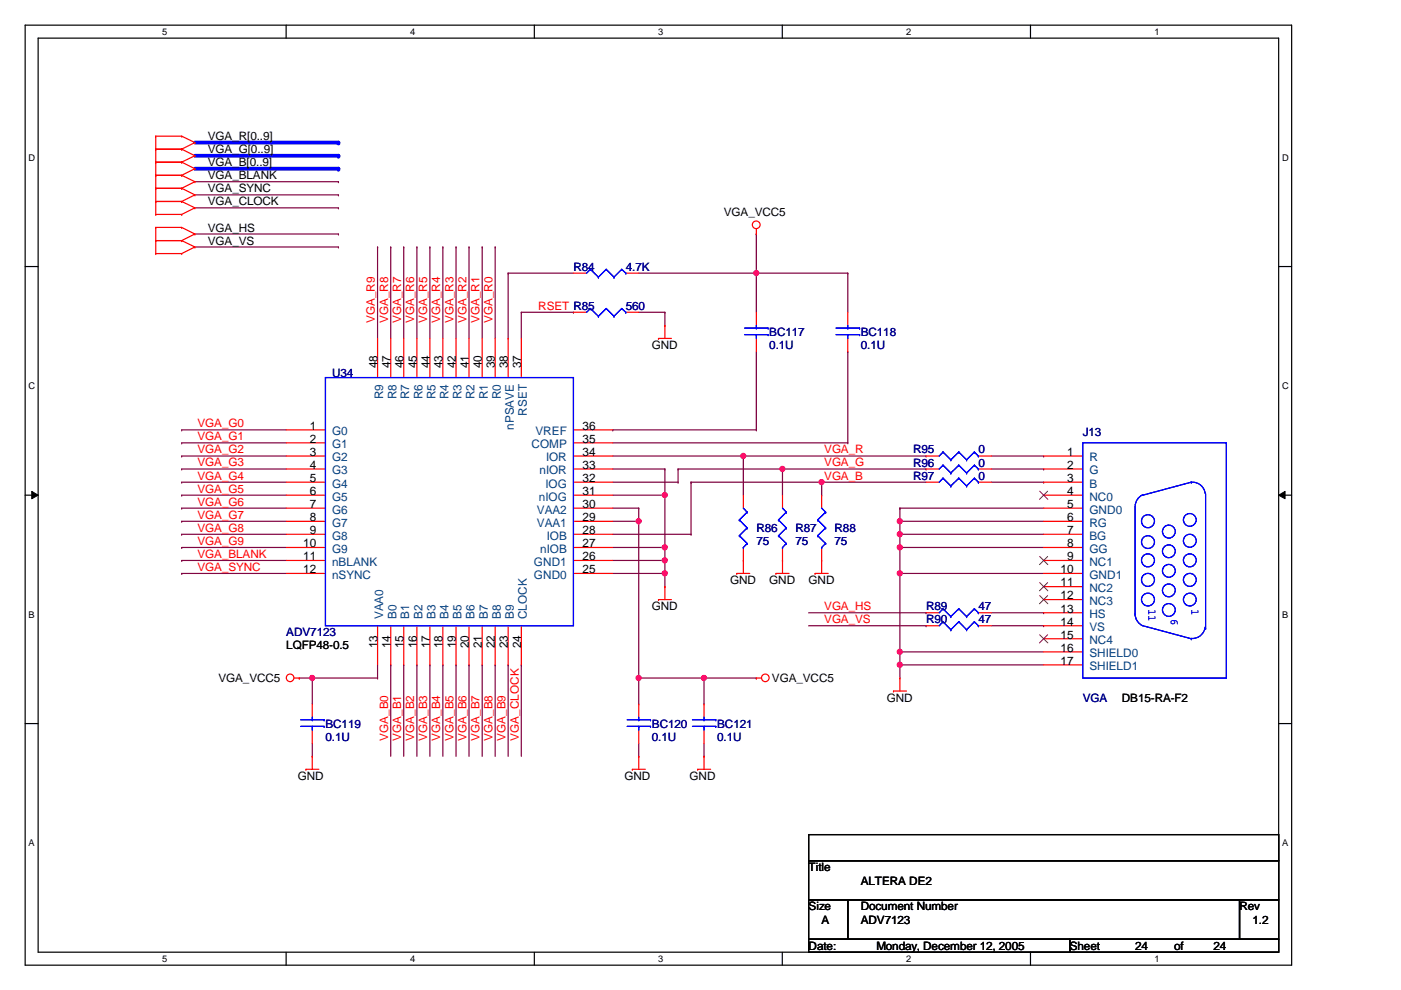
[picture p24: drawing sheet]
<svg xmlns="http://www.w3.org/2000/svg" width="297mm" height="210mm" viewBox="0 0 297 210" stroke-linecap="round" stroke-linejoin="round" font-family="sans-serif">
<defs><g id="words">
<g font-size="2.5">
<text x="44.1" y="29.7">VGA_R[0..9]</text>
<text x="44.1" y="32.5">VGA_G[0..9]</text>
<text x="44.1" y="35.3">VGA_B[0..9]</text>
<text x="44.1" y="38">VGA_BLANK</text>
<text x="44.1" y="40.8">VGA_SYNC</text>
<text x="44.1" y="43.6">VGA_CLOCK</text>
<text x="153.5" y="45.8">VGA_VCC5</text>
<text x="44.1" y="49.1">VGA_HS</text>
<text x="44.1" y="51.9">VGA_VS</text>
<text x="138.2" y="74">GND</text>
<text x="80" y="78.1" transform="rotate(-90 80 78.1)">48</text>
<text x="82.8" y="78.1" transform="rotate(-90 82.8 78.1)">47</text>
<text x="85.6" y="78.1" transform="rotate(-90 85.6 78.1)">46</text>
<text x="88.3" y="78.1" transform="rotate(-90 88.3 78.1)">45</text>
<text x="91.1" y="78.1" transform="rotate(-90 91.1 78.1)">44</text>
<text x="93.9" y="78.1" transform="rotate(-90 93.9 78.1)">43</text>
<text x="96.6" y="78.1" transform="rotate(-90 96.6 78.1)">42</text>
<text x="99.4" y="78.1" transform="rotate(-90 99.4 78.1)">41</text>
<text x="102.2" y="78.1" transform="rotate(-90 102.2 78.1)">40</text>
<text x="104.9" y="78.1" transform="rotate(-90 104.9 78.1)">39</text>
<text x="107.7" y="78.1" transform="rotate(-90 107.7 78.1)">38</text>
<text x="110.5" y="78.1" transform="rotate(-90 110.5 78.1)">37</text>
<text x="65.7" y="93.9">2</text>
<text x="65.7" y="91.1">1</text>
<text x="123.5" y="93.9">35</text>
<text x="123.5" y="91.1">36</text>
<text x="65.7" y="96.6">3</text>
<text x="65.7" y="99.4">4</text>
<text x="123.5" y="99.4">33</text>
<text x="123.5" y="96.6">34</text>
<text x="226.2" y="96.6">1</text>
<text x="226.2" y="99.4">2</text>
<text x="65.7" y="107.7">7</text>
<text x="65.7" y="102.2">5</text>
<text x="65.7" y="104.9">6</text>
<text x="123.5" y="107.7">30</text>
<text x="123.5" y="104.9">31</text>
<text x="123.5" y="102.2">32</text>
<text x="226.2" y="102.2">3</text>
<text x="226.2" y="104.9">4</text>
<text x="226.2" y="107.7">5</text>
<text x="65.7" y="110.5">8</text>
<text x="65.7" y="113.2">9</text>
<text x="123.5" y="113.2">28</text>
<text x="123.5" y="110.5">29</text>
<text x="226.2" y="110.5">6</text>
<text x="226.2" y="113.2">7</text>
<text x="64.3" y="118.8">11</text>
<text x="64.3" y="116">10</text>
<text x="123.5" y="118.8">26</text>
<text x="123.5" y="116">27</text>
<text x="226.2" y="116">8</text>
<text x="226.2" y="118.8">9</text>
<text x="64.3" y="121.5">12</text>
<text x="123.5" y="121.5">25</text>
<text x="154.8" y="123.8">GND</text>
<text x="163.1" y="123.8">GND</text>
<text x="171.4" y="123.8">GND</text>
<text x="224.8" y="121.5">10</text>
<text x="224.8" y="124.3">11</text>
<text x="138.2" y="129.4">GND</text>
<text x="224.8" y="127.1">12</text>
<text x="224.8" y="129.9">13</text>
<text x="60.7" y="137.7">LQFP48-0.5</text>
<text x="80" y="137.4" transform="rotate(-90 80 137.4)">13</text>
<text x="82.8" y="137.4" transform="rotate(-90 82.8 137.4)">14</text>
<text x="85.6" y="137.4" transform="rotate(-90 85.6 137.4)">15</text>
<text x="88.3" y="137.4" transform="rotate(-90 88.3 137.4)">16</text>
<text x="91.1" y="137.4" transform="rotate(-90 91.1 137.4)">17</text>
<text x="93.9" y="137.4" transform="rotate(-90 93.9 137.4)">18</text>
<text x="96.6" y="137.4" transform="rotate(-90 96.6 137.4)">19</text>
<text x="99.4" y="137.4" transform="rotate(-90 99.4 137.4)">20</text>
<text x="102.2" y="137.4" transform="rotate(-90 102.2 137.4)">21</text>
<text x="104.9" y="137.4" transform="rotate(-90 104.9 137.4)">22</text>
<text x="107.7" y="137.4" transform="rotate(-90 107.7 137.4)">23</text>
<text x="110.5" y="137.4" transform="rotate(-90 110.5 137.4)">24</text>
<text x="224.8" y="132.6">14</text>
<text x="224.8" y="135.4">15</text>
<text x="224.8" y="138.2">16</text>
<text x="224.8" y="140.9">17</text>
<text x="46.3" y="144.6">VGA_VCC5</text>
<text x="163.7" y="144.6">VGA_VCC5</text>
<text x="188" y="148.8">GND</text>
<text x="237.9" y="148.8">DB15-RA-F2</text>
<text x="63.2" y="165.4">GND</text>
<text x="132.4" y="165.4">GND</text>
<text x="146.2" y="165.4">GND</text>
<text x="171.4" y="184.7">Title</text>
<text x="182.5" y="187.5">ALTERA DE2</text>
<text x="171.4" y="193">Size</text>
<text x="174.2" y="195.8">A</text>
<text x="182.5" y="193">Document Number</text>
<text x="182.5" y="195.8">ADV7123</text>
<text x="262.8" y="193">Rev</text>
<text x="265.6" y="195.8">1.2</text>
<text x="171.4" y="201.4">Date:</text>
<text x="185.8" y="201.4">Monday, December 12, 2005</text>
<text x="226.8" y="201.4">Sheet</text>
<text x="240.7" y="201.4">24</text>
<text x="249" y="201.4">of</text>
<text x="257.3" y="201.4">24</text>
</g>
<g font-size="2.5" fill="#000080">
<text x="121.6" y="57.4">R84</text>
<text x="132.7" y="57.4">4.7K</text>
<text x="132.7" y="65.7">560</text>
<text x="163.1" y="71.2">BC117</text>
<text x="182.5" y="71.2">BC118</text>
<text x="163.1" y="74">0.1U</text>
<text x="182.5" y="74">0.1U</text>
<text x="70.4" y="79.8">U34</text>
<text x="229.6" y="92.5">J13</text>
<text x="193.6" y="101.7">R97</text>
<text x="193.6" y="96.1">R95</text>
<text x="193.6" y="98.9">R96</text>
<text x="207.4" y="101.7">0</text>
<text x="207.4" y="96.1">0</text>
<text x="207.4" y="98.9">0</text>
<text x="160.4" y="112.8">R86</text>
<text x="168.7" y="112.8">R87</text>
<text x="177" y="112.8">R88</text>
<text x="160.4" y="115.5">75</text>
<text x="168.7" y="115.5">75</text>
<text x="177" y="115.5">75</text>
<text x="196.3" y="129.4">R89</text>
<text x="207.4" y="129.4">47</text>
<text x="60.7" y="134.9">ADV7123</text>
<text x="196.3" y="132.2">R90</text>
<text x="207.4" y="132.2">47</text>
<text x="229.6" y="148.8">VGA</text>
<text x="69" y="154.3">BC119</text>
<text x="138.2" y="154.3">BC120</text>
<text x="152.1" y="154.3">BC121</text>
<text x="69" y="157.1">0.1U</text>
<text x="138.2" y="157.1">0.1U</text>
<text x="152.1" y="157.1">0.1U</text>
</g>
<g font-size="2.5" fill="#f00">
<text x="114.1" y="65.7">RSET R85</text>
<text x="79.5" y="68.5" transform="rotate(-90 79.5 68.5)">VGA_R9</text>
<text x="82.3" y="68.5" transform="rotate(-90 82.3 68.5)">VGA_R8</text>
<text x="85" y="68.5" transform="rotate(-90 85 68.5)">VGA_R7</text>
<text x="87.8" y="68.5" transform="rotate(-90 87.8 68.5)">VGA_R6</text>
<text x="90.6" y="68.5" transform="rotate(-90 90.6 68.5)">VGA_R5</text>
<text x="93.3" y="68.5" transform="rotate(-90 93.3 68.5)">VGA_R4</text>
<text x="96.1" y="68.5" transform="rotate(-90 96.1 68.5)">VGA_R3</text>
<text x="98.9" y="68.5" transform="rotate(-90 98.9 68.5)">VGA_R2</text>
<text x="101.7" y="68.5" transform="rotate(-90 101.7 68.5)">VGA_R1</text>
<text x="104.4" y="68.5" transform="rotate(-90 104.4 68.5)">VGA_R0</text>
<text x="41.9" y="90.6">VGA_G0</text>
<text x="41.9" y="93.3">VGA_G1</text>
<text x="41.9" y="101.7">VGA_G4</text>
<text x="41.9" y="98.9">VGA_G3</text>
<text x="41.9" y="96.1">VGA_G2</text>
<text x="174.8" y="101.7">VGA_B</text>
<text x="174.8" y="98.9">VGA_G</text>
<text x="174.8" y="96.1">VGA_R</text>
<text x="41.9" y="107.2">VGA_G6</text>
<text x="41.9" y="104.4">VGA_G5</text>
<text x="41.9" y="112.7">VGA_G8</text>
<text x="41.9" y="110">VGA_G7</text>
<text x="41.9" y="118.3">VGA_BLANK</text>
<text x="41.9" y="115.5">VGA_G9</text>
<text x="41.9" y="121">VGA_SYNC</text>
<text x="174.8" y="129.4">VGA_HS</text>
<text x="174.8" y="132.1">VGA_VS</text>
<text x="82.3" y="157.1" transform="rotate(-90 82.3 157.1)">VGA_B0</text>
<text x="85" y="157.1" transform="rotate(-90 85 157.1)">VGA_B1</text>
<text x="87.8" y="157.1" transform="rotate(-90 87.8 157.1)">VGA_B2</text>
<text x="90.6" y="157.1" transform="rotate(-90 90.6 157.1)">VGA_B3</text>
<text x="93.3" y="157.1" transform="rotate(-90 93.3 157.1)">VGA_B4</text>
<text x="96.1" y="157.1" transform="rotate(-90 96.1 157.1)">VGA_B5</text>
<text x="98.9" y="157.1" transform="rotate(-90 98.9 157.1)">VGA_B6</text>
<text x="101.7" y="157.1" transform="rotate(-90 101.7 157.1)">VGA_B7</text>
<text x="104.4" y="157.1" transform="rotate(-90 104.4 157.1)">VGA_B8</text>
<text x="107.2" y="157.1" transform="rotate(-90 107.2 157.1)">VGA_B9</text>
<text x="110" y="157.1" transform="rotate(-90 110 157.1)">VGA_CLOCK</text>
</g>
<g font-size="2.5" fill="#004080">
<text x="81.2" y="84.7" transform="rotate(-90 81.2 84.7)">R9</text>
<text x="84" y="84.7" transform="rotate(-90 84 84.7)">R8</text>
<text x="86.8" y="84.7" transform="rotate(-90 86.8 84.7)">R7</text>
<text x="89.6" y="84.7" transform="rotate(-90 89.6 84.7)">R6</text>
<text x="92.3" y="84.7" transform="rotate(-90 92.3 84.7)">R5</text>
<text x="95.1" y="84.7" transform="rotate(-90 95.1 84.7)">R4</text>
<text x="97.9" y="84.7" transform="rotate(-90 97.9 84.7)">R3</text>
<text x="100.6" y="84.7" transform="rotate(-90 100.6 84.7)">R2</text>
<text x="103.4" y="84.7" transform="rotate(-90 103.4 84.7)">R1</text>
<text x="106.2" y="84.7" transform="rotate(-90 106.2 84.7)">R0</text>
<text x="111.7" y="88.1" transform="rotate(-90 111.7 88.1)">RSET</text>
<text x="70.4" y="95">G1</text>
<text x="70.4" y="92.3">G0</text>
<text x="108.9" y="91.1" transform="rotate(-90 108.9 91.1)">nPSAVE</text>
<text x="112.7" y="95">COMP</text>
<text x="113.5" y="92.3">VREF</text>
<text x="70.4" y="97.8">G2</text>
<text x="70.4" y="100.6">G3</text>
<text x="114.4" y="100.6">nIOR</text>
<text x="115.8" y="97.8">IOR</text>
<text x="231" y="97.8">R</text>
<text x="231" y="100.6">G</text>
<text x="70.4" y="103.4">G4</text>
<text x="70.4" y="106.1">G5</text>
<text x="114.3" y="106.1">nIOG</text>
<text x="115.7" y="103.4">IOG</text>
<text x="231" y="103.4">B</text>
<text x="231" y="106.1">NC0</text>
<text x="70.4" y="108.9">G6</text>
<text x="70.4" y="111.7">G7</text>
<text x="113.8" y="111.7">VAA1</text>
<text x="113.8" y="108.9">VAA2</text>
<text x="231" y="108.9">GND0</text>
<text x="231" y="111.7">RG</text>
<text x="70.4" y="120">nBLANK</text>
<text x="70.4" y="117.2">G9</text>
<text x="70.4" y="114.4">G8</text>
<text x="113.2" y="120">GND1</text>
<text x="114.6" y="117.2">nIOB</text>
<text x="116" y="114.4">IOB</text>
<text x="231" y="114.4">BG</text>
<text x="231" y="117.2">GG</text>
<text x="231" y="120">NC1</text>
<text x="70.4" y="122.7">nSYNC</text>
<text x="113.2" y="122.7">GND0</text>
<text x="231" y="122.7">GND1</text>
<text x="231" y="125.5">NC2</text>
<text x="81.2" y="131.3" transform="rotate(-90 81.2 131.3)">VAA0</text>
<text x="84" y="131.3" transform="rotate(-90 84 131.3)">B0</text>
<text x="86.8" y="131.3" transform="rotate(-90 86.8 131.3)">B1</text>
<text x="89.6" y="131.3" transform="rotate(-90 89.6 131.3)">B2</text>
<text x="92.3" y="131.3" transform="rotate(-90 92.3 131.3)">B3</text>
<text x="95.1" y="131.3" transform="rotate(-90 95.1 131.3)">B4</text>
<text x="97.9" y="131.3" transform="rotate(-90 97.9 131.3)">B5</text>
<text x="100.6" y="131.3" transform="rotate(-90 100.6 131.3)">B6</text>
<text x="103.4" y="131.3" transform="rotate(-90 103.4 131.3)">B7</text>
<text x="106.2" y="131.3" transform="rotate(-90 106.2 131.3)">B8</text>
<text x="108.9" y="131.3" transform="rotate(-90 108.9 131.3)">B9</text>
<text x="111.7" y="131.3" transform="rotate(-90 111.7 131.3)">CLOCK</text>
<text x="231" y="128.3">NC3</text>
<text x="231" y="131.1">HS</text>
<text x="231" y="133.8">VS</text>
<text x="231" y="136.6">NC4</text>
<text x="231" y="139.4">SHIELD0</text>
<text x="231" y="142.1">SHIELD1</text>
</g>
<g font-size="2.5" fill="#00f">
<text x="243.5" y="129.1" transform="rotate(90 243.5 129.1)">11</text>
<text x="248.2" y="131.3" transform="rotate(90 248.2 131.3)">6</text>
<text x="252.6" y="129.1" transform="rotate(90 252.6 129.1)">1</text>
</g>
<g font-size="2">
<text x="34.4" y="7.4">5</text>
<text x="87" y="7.4">4</text>
<text x="139.6" y="7.4">3</text>
<text x="192.2" y="7.4">2</text>
<text x="244.8" y="7.4">1</text>
<text x="6.1" y="34.1">D</text>
<text x="271.8" y="34.1">D</text>
<text x="6.1" y="82.5">C</text>
<text x="271.8" y="82.5">C</text>
<text x="6.1" y="131">B</text>
<text x="271.8" y="131">B</text>
<text x="6.1" y="179.4">A</text>
<text x="271.8" y="179.4">A</text>
<text x="34.4" y="204">5</text>
<text x="87" y="204">4</text>
<text x="139.6" y="204">3</text>
<text x="192.2" y="204">2</text>
<text x="244.8" y="204">1</text>
</g>
</g></defs>
<path d="M5.3 5.3h268.6v199.3h-268.6zM8.1 8.1h263v193.8h-263z" fill="none" stroke="#000" stroke-width=".25"/>
<g fill="#fff">
<path d="M34.4 5.6h1.1v2.2h-1.1z"/>
<path d="M34.4 202.2h1.1v2.2h-1.1z"/>
</g>
<path d="M60.7 5.3v2.8M60.7 201.9v2.7" fill="none" stroke="#000" stroke-width=".25"/>
<g fill="#fff">
<path d="M87 5.6h1.1v2.2h-1.1z"/>
<path d="M87 202.2h1.1v2.2h-1.1z"/>
</g>
<path d="M113.3 5.3v2.8M113.3 201.9v2.7" fill="none" stroke="#000" stroke-width=".25"/>
<g fill="#fff">
<path d="M139.6 5.6h1.1v2.2h-1.1z"/>
<path d="M139.6 202.2h1.1v2.2h-1.1z"/>
</g>
<path d="M165.9 5.3v2.8M165.9 201.9v2.7" fill="none" stroke="#000" stroke-width=".25"/>
<g fill="#fff">
<path d="M192.2 5.6h1.1v2.2h-1.1z"/>
<path d="M192.2 202.2h1.1v2.2h-1.1z"/>
</g>
<path d="M218.5 5.3v2.8M218.5 201.9v2.7" fill="none" stroke="#000" stroke-width=".25"/>
<g fill="#fff">
<path d="M244.8 5.6h1.1v2.2h-1.1z"/>
<path d="M244.8 202.2h1.1v2.2h-1.1z"/>
<path d="M6.1 32.3h1.4v2.2h-1.4z"/>
<path d="M271.8 32.3h1.4v2.2h-1.4z"/>
<path d="M6.1 80.7h1.4v2.2h-1.4z"/>
<path d="M271.8 80.7h1.4v2.2h-1.4z"/>
</g>
<path d="M5.3 56.5h2.8M271.1 56.5h2.8" fill="none" stroke="#000" stroke-width=".25"/>
<g fill="#fff">
<path d="M6.1 129.2h1.3v2.2h-1.3z"/>
<path d="M271.8 129.2h1.3v2.2h-1.3z"/>
</g>
<path d="M5.3 105h2.8M271.1 105h2.8" fill="none" stroke="#000" stroke-width=".25"/>
<path d="M6.7 104.2l1.4 .8-1.4 .7zM271.1 105l1.4-.8v1.5z" fill="#000"/>
<path d="M6.7 104.2l1.4 .8-1.4 .7zM271.1 105l1.4-.8v1.5z" fill="none" stroke="#000" stroke-width=".21"/>
<g fill="#fff">
<path d="M6.1 177.6h1.3v2.2h-1.3z"/>
<path d="M271.8 177.6h1.3v2.2h-1.3z"/>
</g>
<path d="M5.3 153.4h2.8M271.1 153.4h2.8" fill="none" stroke="#000" stroke-width=".25"/>
<path d="M135.4 66.2h5.6M141 69h.1M141 66.2h.1M141 66.2v2.8M63.5 143.8h.1M63.5 143.8h16.6M66.2 143.8h.1" fill="none" stroke="#800040" stroke-width=".25"/>
<circle cx="66.2" cy="143.7" r=".54" fill="#f0f"/>
<circle cx="66.2" cy="143.7" r=".54" fill="none" stroke="#f0f" stroke-width=".25"/>
<path d="M66.2 143.8h.1M66.2 143.8v5.5M66.2 157.6v2.8M135.4 149.3h.1M149.3 149.3h.1M149.3 143.8h.1M149.3 143.8v5.5M160.4 143.8h.1M160.4 143.8h-25v5.5M66.2 160.4h.1" fill="none" stroke="#800040" stroke-width=".25"/>
<circle cx="135.4" cy="143.7" r=".54" fill="#f0f"/>
<circle cx="135.4" cy="143.7" r=".54" fill="none" stroke="#f0f" stroke-width=".25"/>
<circle cx="149.2" cy="143.7" r=".54" fill="#f0f"/>
<circle cx="149.2" cy="143.7" r=".54" fill="none" stroke="#f0f" stroke-width=".25"/>
<g fill="none" stroke="#800040" stroke-width=".25">
<path d="M129.9 113.3h16.6M135.4 110.5v33.3M146.5 102.2h.1M146.5 113.3h.1M146.5 102.2v11.1M190.8 116.1h.1M190.8 116.1v5.5M190.8 138.2h.1M190.8 138.2h30.5M135.4 143.8h.1M135.4 157.6v2.8M149.3 157.6v2.8"/>
<path d="M135.4 160.4h.1M149.3 160.4h.1"/>
</g>
<circle cx="190.8" cy="138.2" r=".54" fill="#f0f"/>
<circle cx="190.8" cy="138.2" r=".54" fill="none" stroke="#f0f" stroke-width=".25"/>
<path d="M190.8 141h.1M190.8 141v2.8M190.8 141h30.5" fill="none" stroke="#800040" stroke-width=".25"/>
<circle cx="190.8" cy="140.9" r=".54" fill="#f0f"/>
<circle cx="190.8" cy="140.9" r=".54" fill="none" stroke="#f0f" stroke-width=".25"/>
<path d="M190.8 110.5h.1M190.8 110.5h30.5M171.4 132.7h24.9M171.4 129.9h24.9M196.3 129.9h.1M196.3 132.7h.1M210.2 132.7h11.1M210.2 129.9h11.1M221.3 132.7h.1M221.3 129.9h.1" fill="none" stroke="#800040" stroke-width=".25"/>
<circle cx="190.8" cy="110.5" r=".54" fill="#f0f"/>
<circle cx="190.8" cy="110.5" r=".54" fill="none" stroke="#f0f" stroke-width=".25"/>
<path d="M174.2 102.2h.1M174.2 102.2h22.1" fill="none" stroke="#800040" stroke-width=".25"/>
<circle cx="174.2" cy="102.2" r=".54" fill="#f0f"/>
<circle cx="174.2" cy="102.2" r=".54" fill="none" stroke="#f0f" stroke-width=".25"/>
<path d="M190.8 121.6h.1M190.8 121.6h30.5" fill="none" stroke="#800040" stroke-width=".25"/>
<circle cx="190.8" cy="121.6" r=".54" fill="#f0f"/>
<circle cx="190.8" cy="121.6" r=".54" fill="none" stroke="#f0f" stroke-width=".25"/>
<path d="M190.8 116.1h.1M190.8 116.1h30.5" fill="none" stroke="#800040" stroke-width=".25"/>
<circle cx="190.8" cy="116.1" r=".54" fill="#f0f"/>
<circle cx="190.8" cy="116.1" r=".54" fill="none" stroke="#f0f" stroke-width=".25"/>
<path d="M190.8 107.7h.1M190.8 113.3h.1M190.8 107.7h30.5M190.8 113.3h30.5" fill="none" stroke="#800040" stroke-width=".25"/>
<circle cx="190.8" cy="113.3" r=".54" fill="#f0f"/>
<circle cx="190.8" cy="113.3" r=".54" fill="none" stroke="#f0f" stroke-width=".25"/>
<path d="M110.5 66.2h.1M110.5 66.2h11.1M110.5 66.2v5.6M121.6 66.2h.1M129.9 110.5h5.5M135.4 110.5h.1M135.4 107.7v2.8M80.1 143.8h.1M80.1 141v2.8" fill="none" stroke="#800040" stroke-width=".25"/>
<circle cx="135.4" cy="110.5" r=".54" fill="#f0f"/>
<circle cx="135.4" cy="110.5" r=".54" fill="none" stroke="#f0f" stroke-width=".25"/>
<path d="M129.9 107.7h5.5M135.4 107.7h.1M141 118.8v5.6M141 124.4h.1M141 121.6h.1" fill="none" stroke="#800040" stroke-width=".25"/>
<circle cx="140.9" cy="121.6" r=".54" fill="#f0f"/>
<circle cx="140.9" cy="121.6" r=".54" fill="none" stroke="#f0f" stroke-width=".25"/>
<path d="M129.9 118.8h11.1M141 118.8h.1M141 116.1h.1M141 105v13.8" fill="none" stroke="#800040" stroke-width=".25"/>
<circle cx="140.9" cy="118.8" r=".54" fill="#f0f"/>
<circle cx="140.9" cy="118.8" r=".54" fill="none" stroke="#f0f" stroke-width=".25"/>
<path d="M129.9 116.1h11.1M141 116.1h.1M129.9 121.6h11.1M141 121.6h.1" fill="none" stroke="#800040" stroke-width=".25"/>
<circle cx="140.9" cy="116.1" r=".54" fill="#f0f"/>
<circle cx="140.9" cy="116.1" r=".54" fill="none" stroke="#f0f" stroke-width=".25"/>
<path d="M141 99.4v5.6M129.9 105h11.1M141 105h.1" fill="none" stroke="#800040" stroke-width=".25"/>
<circle cx="140.9" cy="105" r=".54" fill="#f0f"/>
<circle cx="140.9" cy="105" r=".54" fill="none" stroke="#f0f" stroke-width=".25"/>
<g fill="none" stroke="#800040" stroke-width=".25">
<path d="M80.1 52.4h.1M80.1 52.4v19.4M82.8 52.4h.1M82.8 52.4v19.4M85.6 52.4h.1M85.6 52.4v19.4M88.4 52.4h.1M88.4 52.4v19.4M91.1 52.4h.1M91.1 52.4v19.4M93.9 52.4h.1M93.9 52.4v19.4"/>
<path d="M96.7 52.4h.1M96.7 52.4v19.4M99.4 52.4h.1M99.4 52.4v19.4M102.2 52.4h.1M102.2 52.4v19.4M105 52.4h.1M105 52.4v19.4M38.5 91.1h.1M38.5 99.4h.1M38.5 96.7h.1M38.5 93.9h.1"/>
<path d="M38.5 99.4h22.2M38.5 91.1h22.2M38.5 96.7h22.2M38.5 93.9h22.2M129.9 99.4h11.1M141 99.4h.1M38.5 118.8h.1M38.5 116.1h.1M38.5 113.3h.1M38.5 110.5h.1M38.5 107.7h.1M38.5 105h.1"/>
<path d="M38.5 102.2h.1M38.5 118.8h22.2M38.5 116.1h22.2M38.5 113.3h22.2M38.5 110.5h22.2M38.5 107.7h22.2M38.5 105h22.2M38.5 102.2h22.2M38.5 121.6h.1M38.5 121.6h22.2M82.8 141h.1M82.8 141v19.4"/>
<path d="M85.6 141h.1M85.6 141v19.4M88.4 141h.1M88.4 141v19.4M91.1 141h.1M91.1 141v19.4M93.9 141h.1M93.9 141v19.4M96.7 141h.1M96.7 141v19.4M99.4 141h.1M99.4 141v19.4"/>
<path d="M102.2 141h.1M102.2 141v19.4M105 141h.1M105 141v19.4M107.7 141h.1M107.7 141v19.4M110.5 141h.1M110.5 141v19.4"/>
</g>
<path d="M41.3 30.2h30.5" fill="none" stroke="#00f" stroke-width=".8"/>
<circle cx="71.8" cy="30.2" r=".4" fill="#00f"/>
<path d="M41.3 33h30.5" fill="none" stroke="#00f" stroke-width=".8"/>
<circle cx="71.8" cy="33" r=".4" fill="#00f"/>
<path d="M41.3 35.8h30.5" fill="none" stroke="#00f" stroke-width=".8"/>
<circle cx="71.8" cy="35.8" r=".4" fill="#00f"/>
<g fill="none" stroke="#800040" stroke-width=".25">
<path d="M41.3 38.5h30.5M71.8 38.5h.1M41.3 41.3h30.5M41.3 44.1h30.5M41.3 49.6h30.5M41.3 52.4h30.5M71.8 41.3h.1M71.8 44.1h.1M71.8 49.6h.1M71.8 52.4h.1M107.7 57.9h.1M107.7 57.9h13.9"/>
<path d="M107.7 57.9v13.9M135.4 57.9h25M160.4 57.9h.1M160.4 57.9v8.3M107.7 71.8h.1"/>
</g>
<circle cx="160.3" cy="57.9" r=".54" fill="#f0f"/>
<circle cx="160.3" cy="57.9" r=".54" fill="none" stroke="#f0f" stroke-width=".25"/>
<g fill="none" stroke="#800040" stroke-width=".25">
<path d="M160.4 49.6h.1M160.4 57.9h.1M160.4 49.6v8.3M160.4 57.9h19.3M179.7 57.9h.1M179.7 57.9v8.3M160.4 74.5v16.6M179.7 74.5h.1M179.7 74.5v19.4M129.9 91.1h.1M129.9 93.9h49.8M129.9 91.1h30.5"/>
<path d="M143.8 99.4h22.1M160.4 91.1h.1M165.9 99.4h.1M179.7 93.9h.1M146.5 102.2h.1M146.5 102.2h27.7v2.8M174.2 105h.1M190.8 107.7h.1M190.8 110.5h.1M190.8 113.3h.1M190.8 107.7v8.4M190.8 121.6h.1"/>
<path d="M190.8 138.2h.1M190.8 121.6v19.4"/>
</g>
<circle cx="165.9" cy="99.4" r=".54" fill="#f0f"/>
<circle cx="165.9" cy="99.4" r=".54" fill="none" stroke="#f0f" stroke-width=".25"/>
<path d="M129.9 96.7h27.7M157.6 96.7h.1" fill="none" stroke="#800040" stroke-width=".25"/>
<circle cx="157.6" cy="96.7" r=".54" fill="#f0f"/>
<circle cx="157.6" cy="96.7" r=".54" fill="none" stroke="#f0f" stroke-width=".25"/>
<g fill="none" stroke="#800040" stroke-width=".25">
<path d="M143.8 99.4h.1M143.8 99.4v2.8M157.6 96.7h.1M157.6 96.7h38.7M157.6 96.7v8.3M165.9 99.4h.1M165.9 99.4h30.4M165.9 99.4v5.6M196.3 99.4h.1M196.3 96.7h.1M210.2 99.4h11.1M210.2 96.7h11.1"/>
<path d="M221.3 96.7h.1M221.3 99.4h.1M129.9 102.2h13.9M143.8 102.2h.1M210.2 102.2h11.1M221.3 102.2h.1"/>
</g>
<g fill="none" stroke="#f00" stroke-width=".25">
<path d="M33 39.9h.1M33 37.2h.1M33 31.6h.1M33 28.9h.1M33 34.4h.1M33 39.9h5.5M33 28.9v16.6M33 37.2h5.5M33 31.6h5.5M33 28.9h5.5M33 34.4h5.5M38.5 39.9h.1"/>
<path d="M38.5 37.2h.1M38.5 31.6h.1M38.5 28.9h.1M38.5 34.4h.1M38.5 37.2l2.8 1.3M38.5 28.9l2.8 1.3M38.5 31.6l2.8 1.4M38.5 34.4l2.8 1.4M38.5 39.9l2.8 1.4M41.3 38.5h.1M41.3 30.2h.1M41.3 33h.1"/>
<path d="M41.3 35.8h.1M41.3 38.5l-2.8 1.4M41.3 30.2l-2.8 1.4M41.3 33l-2.8 1.4M41.3 35.8l-2.8 1.4M33 42.7h.1M33 45.5h.1M33 51h.1M33 48.2h.1M33 53.8h.1M33 48.2v5.6M33 42.7h5.5"/>
<path d="M33 45.5h5.5M33 51h5.5M33 48.2h5.5M33 53.8h5.5M38.5 42.7h.1M38.5 45.5h.1M38.5 51h.1M38.5 48.2h.1M38.5 53.8h.1M38.5 42.7l2.8 1.4M38.5 48.2l2.8 1.4M38.5 51l2.8 1.4"/>
<path d="M41.3 41.3h.1M41.3 44.1h.1M41.3 49.6h.1M41.3 52.4h.1M41.3 41.3l-2.8 1.4M41.3 44.1l-2.8 1.4M41.3 49.6l-2.8 1.4M41.3 52.4l-2.8 1.4M121.6 57.9h2.8M132.7 57.9h2.7M160.4 49.6h.1M160.4 48.5v1.1"/>
<path d="M80.1 71.8v8.3M82.8 71.8v8.3M85.6 71.8v8.3M88.4 71.8v8.3M91.1 71.8v8.3M93.9 71.8v8.3M96.7 71.8v8.3M99.4 71.8v8.3M102.2 71.8v8.3M105 71.8v8.3M107.7 71.8v8.3M110.5 71.8v8.3"/>
<path d="M121.6 66.2h2.8M132.7 66.2h2.7M139.6 71.8h.1M139.6 71.8h2.8M141 69h.1M141 69v2.8M160.4 66.2v2.8M160.4 71.8v2.7M179.7 66.2v2.8M179.7 71.8v2.7M60.7 96.7h8.3M60.7 99.4h8.3"/>
<path d="M60.7 93.9h8.3M60.7 91.1h8.3M121.6 96.7h8.3M121.6 99.4h8.3M121.6 93.9h8.3M121.6 91.1h8.3M196.3 96.7h2.8M196.3 99.4h2.8M207.4 96.7h2.8M207.4 99.4h2.8M221.3 96.7h8.3M221.3 99.4h8.3"/>
<path d="M60.7 102.2h8.3M60.7 105h8.3M60.7 107.7h8.3M60.7 110.5h8.3M60.7 113.3h8.3M60.7 116.1h8.3M60.7 118.8h8.3M121.6 102.2h8.3M121.6 105h8.3M121.6 107.7h8.3M121.6 110.5h8.3M121.6 113.3h8.3"/>
<path d="M121.6 116.1h8.3M121.6 118.8h8.3M157.6 118.8h.1M157.6 105v2.7M157.6 116.1v5.5M165.9 118.8h.1M165.9 105v2.7M165.9 116.1v5.5M174.2 118.8h.1M174.2 105v2.7M174.2 116.1v5.5M196.3 102.2h2.8"/>
<path d="M207.4 102.2h2.8M221.3 102.2h8.3M221.3 105h8.3M221.3 107.7h8.3M221.3 110.5h8.3M221.3 113.3h8.3M221.3 116.1h8.3M221.3 118.8h8.3M60.7 121.6h8.3M80.1 132.7v8.3M82.8 132.7v8.3M85.6 132.7v8.3"/>
<path d="M88.4 132.7v8.3M91.1 132.7v8.3M93.9 132.7v8.3M96.7 132.7v8.3M99.4 132.7v8.3M102.2 132.7v8.3M105 132.7v8.3M107.7 132.7v8.3M110.5 132.7v8.3M121.6 121.6h8.3M139.6 127.1h.1M139.6 127.1h2.8"/>
<path d="M141 124.4h.1M141 124.4v2.7M156.2 121.6h.1M156.2 121.6h2.8M164.5 121.6h.1M164.5 121.6h2.8M172.8 121.6h.1M172.8 121.6h2.8M196.3 129.9h2.8M196.3 132.7h2.8M207.4 129.9h2.8M207.4 132.7h2.8"/>
<path d="M221.3 127.1h8.3M221.3 121.6h8.3M221.3 124.4h8.3M221.3 129.9h8.3M221.3 132.7h8.3M221.3 135.4h8.3M221.3 138.2h8.3M62.4 143.8h1.1M63.5 143.8h.1M66.2 149.3v2.8M66.2 154.8v2.8M135.4 149.3v2.8"/>
<path d="M135.4 154.8v2.8M149.3 149.3v2.8M149.3 154.8v2.8M160.4 143.8h.1M160.4 143.8h1.1M189.4 146.5h.1M189.4 146.5h2.8M190.8 143.8h.1M190.8 143.8v2.7M221.3 141h8.3M64.9 163.1h.1M64.9 163.1h2.7"/>
<path d="M66.2 160.4h.1M66.2 160.4v2.7M134.1 163.1h.1M134.1 163.1h2.7M135.4 160.4h.1M135.4 160.4v2.7M147.9 163.1h.1M147.9 163.1h2.8M149.3 160.4h.1M149.3 160.4v2.7"/>
<circle cx="160.3" cy="47.7" r=".82"/>
<circle cx="61.5" cy="143.7" r=".81"/>
<circle cx="162.3" cy="143.7" r=".81"/>
</g>
<path d="M171.4 177h99.7v5.5h-99.7zM171.4 182.5h99.7v8.3h-99.7zM171.4 190.8h8.3v8.3h-8.3zM171.4 199.1h55.4v2.8h-55.4zM179.7 190.8h83.1v8.3h-83.1zM226.8 199.1h44.3v2.8h-44.3zM262.8 190.8h8.3v8.3h-8.3z" fill="none" stroke="#000" stroke-width=".25"/>
<g fill="none" stroke="#00f" stroke-width=".25">
<path d="M125.2 57.1h.1M125.2 57.1l-.8 .8M125.2 57.1l1.7 1.7M126.9 58.8h.1M128.5 57.1h.1M128.5 57.1l-1.6 1.7M128.5 57.1l1.7 1.7M130.2 58.8h.1M131.8 57.1h.1M131.8 57.1l-1.6 1.7M131.8 57.1l.9 .8M132.7 57.9h.1"/>
<path d="M125.2 65.4h.1M125.2 65.4l-.8 .8M125.2 65.4l1.7 1.7M126.9 67.1h.1M128.5 65.4h.1M128.5 65.4l-1.6 1.7M128.5 65.4l1.7 1.7M130.2 67.1h.1M131.8 65.4h.1M131.8 65.4l-1.6 1.7M131.8 65.4l.9 .8M132.7 66.2h.1"/>
<path d="M157.9 71h5M157.9 69.6h5M160.4 69.6h.1M160.4 71h.1M160.4 69v.6M160.4 71v.8M162.9 71h.1M162.9 69.6h.1M177.2 71h5M177.2 69.6h5M179.7 69.6h.1M179.7 71h.1"/>
<path d="M179.7 69v.6M179.7 71v.8M182.2 71h.1M182.2 69.6h.1M69 80.1h52.6v52.6h-52.6zM199.9 95.8h.1M199.9 98.6h.1M199.9 95.8l-.8 .9M199.9 95.8l1.7 1.7M199.9 98.6l-.8 .8M199.9 98.6l1.7 1.7M201.6 97.5h.1"/>
<path d="M203.3 95.8h.1M203.3 98.6h.1M203.3 95.8l-1.7 1.7M203.3 95.8l1.6 1.7M203.3 98.6l-1.7 1.7M203.3 98.6l1.6 1.7M204.9 97.5h.1M206.6 95.8h.1M206.6 98.6h.1M206.6 95.8l-1.7 1.7M206.6 95.8l.8 .9M206.6 98.6l-1.7 1.7"/>
<path d="M206.6 98.6l.8 .8M207.4 96.7h.1M207.4 99.4h.1M229.6 93.9h30.4v49.9h-30.4zM156.8 110.2h.1M156.8 113.6h.1M156.8 110.2l1.6 1.7M156.8 113.6l1.6 1.6M157.6 116.1h.1M157.6 107.7l.8 .9M158.4 108.6h.1M158.4 111.9h.1"/>
<path d="M158.4 115.2h.1M158.4 108.6l-1.6 1.6M158.4 111.9l-1.6 1.7M158.4 115.2l-.8 .9M165.1 110.2h.1M165.1 113.6h.1M165.1 110.2l1.6 1.7M165.1 113.6l1.6 1.6M165.9 116.1h.1M165.9 107.7l.8 .9M166.7 108.6h.1M166.7 111.9h.1"/>
<path d="M166.7 115.2h.1M166.7 108.6l-1.6 1.6M166.7 111.9l-1.6 1.7M166.7 115.2l-.8 .9M173.4 110.2h.1M173.4 113.6h.1M173.4 110.2l1.6 1.7M173.4 113.6l1.6 1.6M174.2 116.1h.1M174.2 107.7l.8 .9M175 108.6h.1M175 111.9h.1"/>
<path d="M175 115.2h.1M175 108.6l-1.6 1.6M175 111.9l-1.6 1.7M175 115.2l-.8 .9M199.9 101.4h.1M199.9 101.4l-.8 .8M199.9 101.4l1.7 1.6M201.6 103h.1M201.6 100.3h.1M203.3 101.4h.1M203.3 101.4l-1.7 1.6M203.3 101.4l1.6 1.6"/>
<path d="M204.9 103h.1M204.9 100.3h.1M206.6 101.4h.1M206.6 101.4l-1.7 1.6M206.6 101.4l.8 .8M207.4 102.2h.1M242.3 104.9a2.81 2.81 0 0 0-1.6 2.6v22.7M252.6 102.2a2.74 2.74 0 0 1 2.9 2.4M252.6 102.2h.1M252.6 102.2l-10.3 2.8M255.6 104.7v28.5M199.9 131.8h.1"/>
<path d="M199.9 129.1h.1M199.9 131.8l-.8 .9M199.9 131.8l1.7 1.7M199.9 129.1l-.8 .8M199.9 129.1l1.7 1.6M201.6 133.5h.1M201.6 130.7h.1M203.3 131.8h.1M203.3 129.1h.1M203.3 131.8l-1.7 1.7M203.3 131.8l1.6 1.7M203.3 129.1l-1.7 1.6"/>
<path d="M203.3 129.1l1.6 1.6M204.9 133.5h.1M204.9 130.7h.1M206.6 131.8h.1M206.6 129.1h.1M206.6 131.8l-1.7 1.7M206.6 131.8l.8 .9M206.6 129.1l-1.7 1.6M206.6 129.1l.8 .8M207.4 132.7h.1M207.4 129.9h.1M240.7 130.2h.1"/>
<path d="M240.7 130.2a2.75 2.75 0 0 0 1.6 2.5M242.3 132.7l10.3 2.7M252.6 135.4h.1M255.5 133a2.71 2.71 0 0 1-2.9 2.3M255.6 133.2h.1M63.8 154h4.9M63.8 152.6h4.9M66.2 152.6h.1M66.2 154h.1M66.2 152.1v.5M66.2 154v.8M68.7 154h.1"/>
<path d="M68.7 152.6h.1M133 154h4.9M133 152.6h4.9M135.4 152.6h.1M135.4 154h.1M135.4 152.1v.5M135.4 154v.8M137.9 154h.1M137.9 152.6h.1M146.8 154h5M146.8 152.6h5M149.3 152.6h.1"/>
<path d="M149.3 154h.1M149.3 152.1v.5M149.3 154v.8M151.8 154h.1M151.8 152.6h.1"/>
<circle cx="243.4" cy="110.5" r="1.38"/>
<circle cx="243.4" cy="118.8" r="1.38"/>
<circle cx="243.4" cy="114.9" r="1.37"/>
<circle cx="247.8" cy="112.7" r="1.37"/>
<circle cx="247.8" cy="116.9" r="1.35"/>
<circle cx="252.3" cy="118.8" r="1.37"/>
<circle cx="252.3" cy="114.7" r="1.37"/>
<circle cx="252.3" cy="110.2" r="1.35"/>
<circle cx="243.4" cy="123" r="1.38"/>
<circle cx="243.4" cy="127.1" r="1.37"/>
<circle cx="247.8" cy="121" r="1.35"/>
<circle cx="247.8" cy="129.3" r="1.35"/>
<circle cx="247.8" cy="125.2" r="1.35"/>
<circle cx="252.3" cy="122.9" r="1.37"/>
<circle cx="252.3" cy="127.1" r="1.35"/>
</g>
<path d="M220.4 104.1l1.8 1.8M220.4 118l1.8 1.7M222.1 104.1l-1.7 1.8M222.1 118l-1.7 1.7M220.4 123.5l1.8 1.8M220.4 126.3l1.8 1.7M220.4 134.6l1.8 1.7M222.1 123.5l-1.7 1.8M222.1 126.3l-1.7 1.7M222.1 134.6l-1.7 1.7" fill="none" stroke="#804000" stroke-width=".21"/>
<circle cx="66.2" cy="143.7" r=".54" fill="#f0f"/>
<circle cx="66.2" cy="143.7" r=".54" fill="none" stroke="#f0f" stroke-width=".25"/>
<circle cx="135.4" cy="143.7" r=".54" fill="#f0f"/>
<circle cx="135.4" cy="143.7" r=".54" fill="none" stroke="#f0f" stroke-width=".25"/>
<circle cx="149.2" cy="143.7" r=".54" fill="#f0f"/>
<circle cx="149.2" cy="143.7" r=".54" fill="none" stroke="#f0f" stroke-width=".25"/>
<circle cx="190.8" cy="138.2" r=".54" fill="#f0f"/>
<circle cx="190.8" cy="138.2" r=".54" fill="none" stroke="#f0f" stroke-width=".25"/>
<circle cx="190.8" cy="140.9" r=".54" fill="#f0f"/>
<circle cx="190.8" cy="140.9" r=".54" fill="none" stroke="#f0f" stroke-width=".25"/>
<circle cx="190.8" cy="110.5" r=".54" fill="#f0f"/>
<circle cx="190.8" cy="110.5" r=".54" fill="none" stroke="#f0f" stroke-width=".25"/>
<circle cx="174.2" cy="102.2" r=".54" fill="#f0f"/>
<circle cx="174.2" cy="102.2" r=".54" fill="none" stroke="#f0f" stroke-width=".25"/>
<circle cx="190.8" cy="121.6" r=".54" fill="#f0f"/>
<circle cx="190.8" cy="121.6" r=".54" fill="none" stroke="#f0f" stroke-width=".25"/>
<circle cx="190.8" cy="116.1" r=".54" fill="#f0f"/>
<circle cx="190.8" cy="116.1" r=".54" fill="none" stroke="#f0f" stroke-width=".25"/>
<circle cx="190.8" cy="113.3" r=".54" fill="#f0f"/>
<circle cx="190.8" cy="113.3" r=".54" fill="none" stroke="#f0f" stroke-width=".25"/>
<circle cx="135.4" cy="110.5" r=".54" fill="#f0f"/>
<circle cx="135.4" cy="110.5" r=".54" fill="none" stroke="#f0f" stroke-width=".25"/>
<circle cx="140.9" cy="121.6" r=".54" fill="#f0f"/>
<circle cx="140.9" cy="121.6" r=".54" fill="none" stroke="#f0f" stroke-width=".25"/>
<circle cx="140.9" cy="118.8" r=".54" fill="#f0f"/>
<circle cx="140.9" cy="118.8" r=".54" fill="none" stroke="#f0f" stroke-width=".25"/>
<circle cx="140.9" cy="116.1" r=".54" fill="#f0f"/>
<circle cx="140.9" cy="116.1" r=".54" fill="none" stroke="#f0f" stroke-width=".25"/>
<circle cx="140.9" cy="105" r=".54" fill="#f0f"/>
<circle cx="140.9" cy="105" r=".54" fill="none" stroke="#f0f" stroke-width=".25"/>
<circle cx="160.3" cy="57.9" r=".54" fill="#f0f"/>
<circle cx="160.3" cy="57.9" r=".54" fill="none" stroke="#f0f" stroke-width=".25"/>
<circle cx="165.9" cy="99.4" r=".54" fill="#f0f"/>
<circle cx="165.9" cy="99.4" r=".54" fill="none" stroke="#f0f" stroke-width=".25"/>
<circle cx="157.6" cy="96.7" r=".54" fill="#f0f"/>
<circle cx="157.6" cy="96.7" r=".54" fill="none" stroke="#f0f" stroke-width=".25"/>
<use href="#words"/>
</svg>
